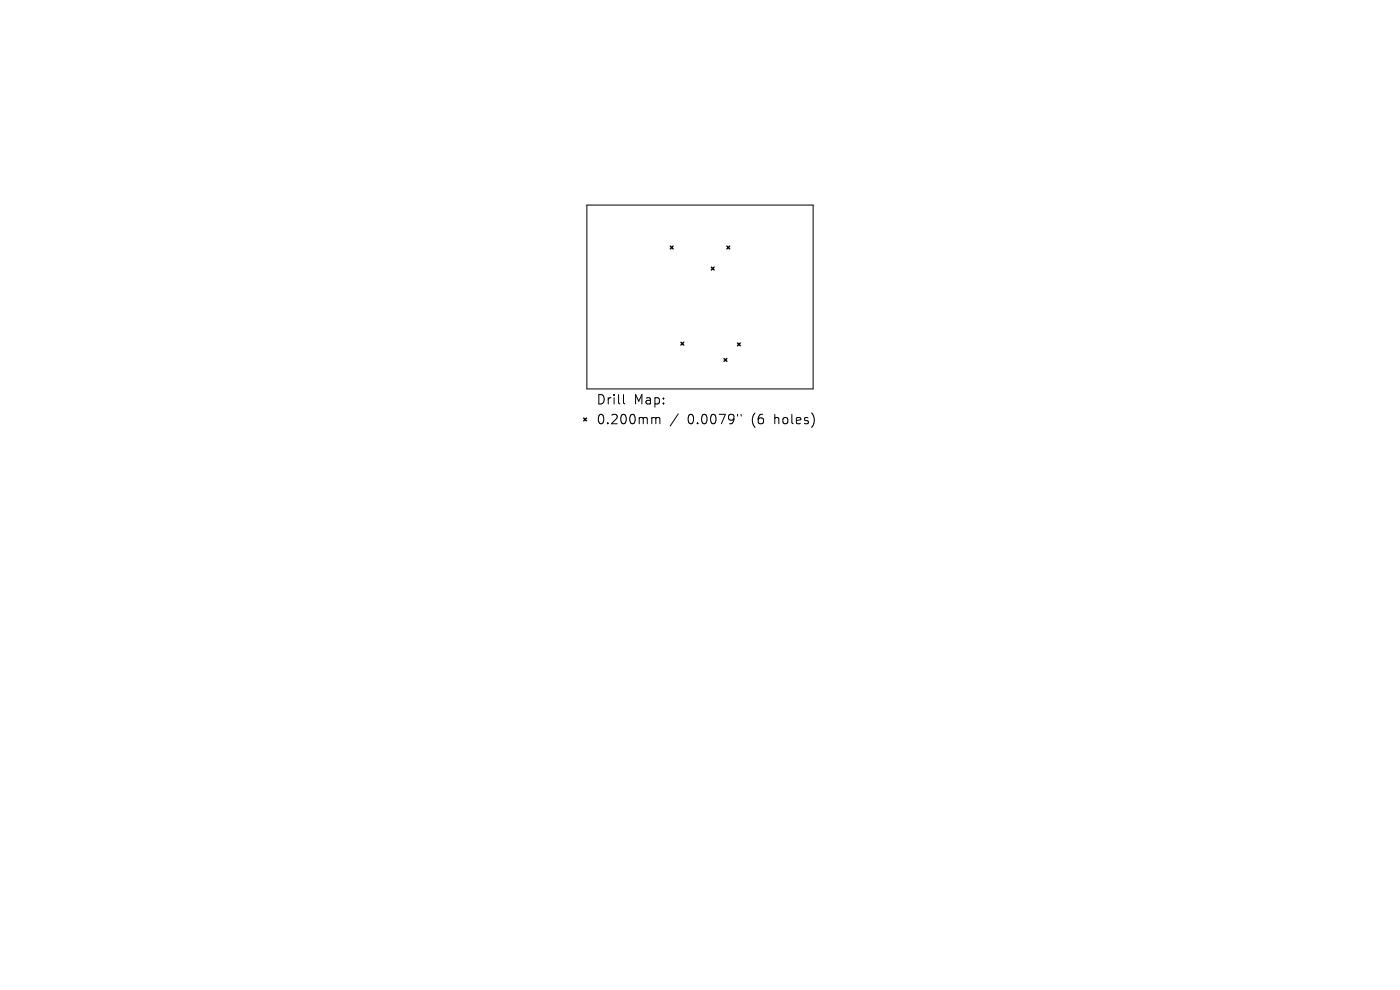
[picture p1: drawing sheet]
<svg xmlns="http://www.w3.org/2000/svg" width="297mm" height="210mm" viewBox="0 0 297 210" stroke-linecap="round" stroke-linejoin="round" font-family="sans-serif">
<defs><g id="words">
<g font-size="2.8">
<text x="126.4" y="86.1">Drill</text>
<text x="134.4" y="86.1">Map:</text>
<text x="126.4" y="90.3">0.200mm</text>
<text x="145.9" y="90.3">0.0079&quot;</text>
<text x="159.6" y="90.3">(6</text>
<text x="164.6" y="90.3">holes)</text>
</g>
</g></defs>
<path d="M124.5 43.5h48v39h-48zM132.3 83.7v1.7l.3 .3M138.6 88.6l.4 .1 .1 .1M139.1 88.8l.3-.2 .5 .1 .1 1.2M139.1 88.8v1.1M143.9 87.8l-1.7 2.6M156.5 87.9v.4M157.2 87.9v.4" fill="none" stroke="#000" stroke-width=".21"/>
<g fill="none" stroke="#000" stroke-width=".3">
<path d="M142.2 52.2l.6 .6M142.8 52.2l-.6 .6M150.9 56.7l.6 .6M151.5 56.7l-.6 .6M154.2 52.2l.6 .6M154.8 52.2l-.6 .6M144.5 72.6l.6 .6M145.1 72.6l-.6 .6M153.6 76.1l.6 .6M154.2 76.1l-.6 .6M156.5 72.8l.6 .6M157.1 72.8l-.6 .6"/>
<path d="M123.8 88.7l.6 .6M124.4 88.7l-.6 .6"/>
</g>
<use href="#words"/>
</svg>
